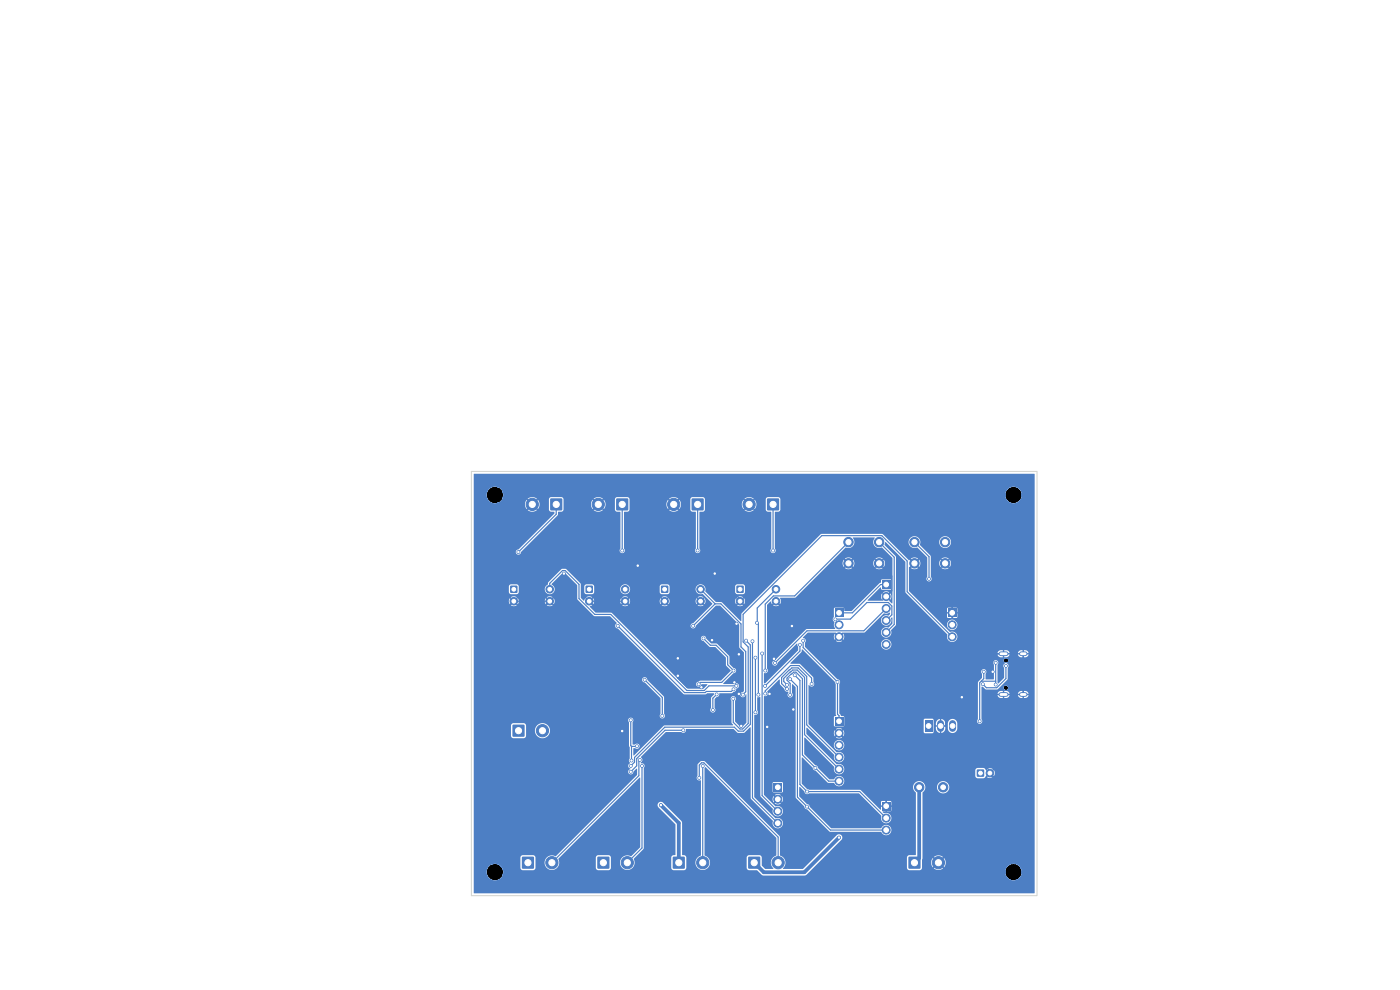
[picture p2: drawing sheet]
<svg xmlns="http://www.w3.org/2000/svg" width="297mm" height="210mm" viewBox="0 0 297 210" stroke-linecap="round" stroke-linejoin="round" font-family="sans-serif">
<path d="M126.8 181.8h2.4v2.4h-2.4z" fill="#4d7fc4"/>
<circle cx="133.1" cy="183" r="1.3" fill="#4d7fc4" stroke="#4d7fc4" stroke-width=".21"/>
<path d="M130.8 105.8h2.4v2.4h-2.4z" fill="#4d7fc4"/>
<circle cx="126.9" cy="107" r="1.3" fill="#4d7fc4" stroke="#4d7fc4" stroke-width=".21"/>
<path d="M108.3 124.3h1.4v1.4h-1.4z" fill="#4d7fc4"/>
<g fill="#4d7fc4" stroke="#4d7fc4" stroke-width=".21">
<circle cx="109" cy="127.5" r=".8"/>
<circle cx="116.6" cy="127.5" r=".8"/>
<circle cx="116.6" cy="125" r=".8"/>
</g>
<path d="M212.3 138.7h1.1M216.7 138.7h.8M212.3 147.3h1.1M216.7 147.3h.8" fill="none" stroke="#4d7fc4" stroke-width="1"/>
<path d="M177.1 152.2h1.7v1.7h-1.7z" fill="#4d7fc4"/>
<g fill="#4d7fc4" stroke="#4d7fc4" stroke-width=".21">
<circle cx="178" cy="155.5" r=".85"/>
<circle cx="178" cy="158.1" r=".85"/>
<circle cx="178" cy="160.6" r=".85"/>
<circle cx="178" cy="163.2" r=".85"/>
<circle cx="178" cy="165.7" r=".85"/>
<circle cx="195" cy="167" r="1"/>
<circle cx="200.1" cy="167" r="1"/>
</g>
<path d="M156.3 124.3h1.4v1.4h-1.4z" fill="#4d7fc4"/>
<g fill="#4d7fc4" stroke="#4d7fc4" stroke-width=".21">
<circle cx="157" cy="127.5" r=".8"/>
<circle cx="164.6" cy="127.5" r=".8"/>
<circle cx="164.6" cy="125" r=".8"/>
</g>
<path d="M108.8 153.8h2.4v2.4h-2.4z" fill="#4d7fc4"/>
<g fill="#4d7fc4" stroke="#4d7fc4" stroke-width=".21">
<circle cx="115.1" cy="155" r="1.3"/>
<circle cx="194" cy="115" r="1"/>
<circle cx="200.5" cy="115" r="1"/>
<circle cx="194" cy="119.5" r="1"/>
<circle cx="200.5" cy="119.5" r="1"/>
</g>
<path d="M162.8 105.8h2.4v2.4h-2.4z" fill="#4d7fc4"/>
<circle cx="158.9" cy="107" r="1.3" fill="#4d7fc4" stroke="#4d7fc4" stroke-width=".21"/>
<path d="M158.8 181.8h2.4v2.4h-2.4z" fill="#4d7fc4"/>
<circle cx="165.1" cy="183" r="1.3" fill="#4d7fc4" stroke="#4d7fc4" stroke-width=".21"/>
<path d="M116.8 105.8h2.4v2.4h-2.4z" fill="#4d7fc4"/>
<circle cx="112.9" cy="107" r="1.3" fill="#4d7fc4" stroke="#4d7fc4" stroke-width=".21"/>
<path d="M192.8 181.8h2.4v2.4h-2.4z" fill="#4d7fc4"/>
<circle cx="199.1" cy="183" r="1.3" fill="#4d7fc4" stroke="#4d7fc4" stroke-width=".21"/>
<path d="M207.3 163.3h1.4v1.4h-1.4z" fill="#4d7fc4"/>
<circle cx="210" cy="164" r=".8" fill="#4d7fc4" stroke="#4d7fc4" stroke-width=".21"/>
<path d="M196.3 152.8h1.4v2.5h-1.4z" fill="#4d7fc4"/>
<path d="M199.5 153.5v1M202.1 153.5v1" fill="none" stroke="#4d7fc4" stroke-width="1.5"/>
<path d="M177.1 129.2h1.7v1.7h-1.7z" fill="#4d7fc4"/>
<g fill="#4d7fc4" stroke="#4d7fc4" stroke-width=".21">
<circle cx="178" cy="132.5" r=".85"/>
<circle cx="178" cy="135.1" r=".85"/>
</g>
<path d="M110.8 181.8h2.4v2.4h-2.4z" fill="#4d7fc4"/>
<circle cx="117.1" cy="183" r="1.3" fill="#4d7fc4" stroke="#4d7fc4" stroke-width=".21"/>
<path d="M201.1 129.2h1.7v1.7h-1.7z" fill="#4d7fc4"/>
<g fill="#4d7fc4" stroke="#4d7fc4" stroke-width=".21">
<circle cx="202" cy="132.5" r=".85"/>
<circle cx="202" cy="135.1" r=".85"/>
</g>
<path d="M146.8 105.8h2.4v2.4h-2.4z" fill="#4d7fc4"/>
<circle cx="142.9" cy="107" r="1.3" fill="#4d7fc4" stroke="#4d7fc4" stroke-width=".21"/>
<path d="M124.3 124.3h1.4v1.4h-1.4z" fill="#4d7fc4"/>
<g fill="#4d7fc4" stroke="#4d7fc4" stroke-width=".21">
<circle cx="125" cy="127.5" r=".8"/>
<circle cx="132.6" cy="127.5" r=".8"/>
<circle cx="132.6" cy="125" r=".8"/>
</g>
<path d="M164.1 166.2h1.8v1.7h-1.8z" fill="#4d7fc4"/>
<g fill="#4d7fc4" stroke="#4d7fc4" stroke-width=".21">
<circle cx="165" cy="169.5" r=".85"/>
<circle cx="165" cy="172.1" r=".85"/>
<circle cx="165" cy="174.6" r=".85"/>
</g>
<path d="M187.1 123.2h1.7v1.7h-1.7z" fill="#4d7fc4"/>
<g fill="#4d7fc4" stroke="#4d7fc4" stroke-width=".21">
<circle cx="188" cy="126.5" r=".85"/>
<circle cx="188" cy="129.1" r=".85"/>
<circle cx="188" cy="131.6" r=".85"/>
<circle cx="188" cy="134.2" r=".85"/>
<circle cx="188" cy="136.7" r=".85"/>
</g>
<path d="M140.3 124.3h1.4v1.4h-1.4z" fill="#4d7fc4"/>
<g fill="#4d7fc4" stroke="#4d7fc4" stroke-width=".21">
<circle cx="141" cy="127.5" r=".8"/>
<circle cx="148.6" cy="127.5" r=".8"/>
<circle cx="148.6" cy="125" r=".8"/>
</g>
<path d="M187.1 170.2h1.7v1.7h-1.7z" fill="#4d7fc4"/>
<g fill="#4d7fc4" stroke="#4d7fc4" stroke-width=".21">
<circle cx="188" cy="173.5" r=".85"/>
<circle cx="188" cy="176.1" r=".85"/>
<circle cx="180" cy="115" r="1"/>
<circle cx="186.5" cy="115" r="1"/>
<circle cx="180" cy="119.5" r="1"/>
<circle cx="186.5" cy="119.5" r="1"/>
</g>
<path d="M142.8 181.8h2.4v2.4h-2.4z" fill="#4d7fc4"/>
<g fill="#4d7fc4" stroke="#4d7fc4" stroke-width=".21">
<circle cx="149.1" cy="183" r="1.3"/>
<circle cx="119.6" cy="121.7" r=".3"/>
<circle cx="148.8" cy="145.8" r=".3"/>
<circle cx="168.3" cy="150.5" r=".3"/>
<circle cx="162.7" cy="154.2" r=".3"/>
<circle cx="143.8" cy="143.3" r=".3"/>
<circle cx="168" cy="132.8" r=".3"/>
<circle cx="151.6" cy="121.7" r=".3"/>
<circle cx="156.8" cy="147.2" r=".3"/>
<circle cx="132" cy="155.1" r=".3"/>
<circle cx="155.8" cy="144.8" r=".3"/>
<circle cx="135.3" cy="120" r=".3"/>
<circle cx="156.2" cy="132.3" r=".3"/>
<circle cx="157.2" cy="154" r=".3"/>
<circle cx="151" cy="135.8" r=".3"/>
<circle cx="164.2" cy="139.8" r=".3"/>
<circle cx="204.1" cy="147.9" r=".3"/>
<circle cx="210.6" cy="142.5" r=".3"/>
<circle cx="163.2" cy="147.2" r=".3"/>
<circle cx="156.8" cy="138.8" r=".3"/>
<circle cx="143.8" cy="139.6" r=".3"/>
<circle cx="135.1" cy="158.3" r=".3"/>
<circle cx="133.8" cy="152.8" r=".3"/>
<circle cx="134" cy="161.3" r=".3"/>
<circle cx="178" cy="177.7" r=".3"/>
<circle cx="140.2" cy="170.8" r=".3"/>
<circle cx="148" cy="116.8" r=".3"/>
<circle cx="177.7" cy="144.7" r=".3"/>
<circle cx="170.4" cy="135.9" r=".3"/>
<circle cx="136.2" cy="162.5" r=".3"/>
<circle cx="155.6" cy="146.2" r=".3"/>
<circle cx="131.1" cy="132.8" r=".3"/>
<circle cx="132" cy="116.8" r=".3"/>
<circle cx="156.2" cy="145.5" r=".3"/>
<circle cx="162.3" cy="147.1" r=".3"/>
<circle cx="172.2" cy="145.1" r=".3"/>
<circle cx="197.1" cy="122.8" r=".3"/>
<circle cx="162.3" cy="142.2" r=".3"/>
<circle cx="149.2" cy="135.4" r=".3"/>
<circle cx="148.2" cy="145.1" r=".3"/>
<circle cx="155.6" cy="142.2" r=".3"/>
<circle cx="152" cy="147.3" r=".3"/>
<circle cx="151.2" cy="150.6" r=".3"/>
<circle cx="169.7" cy="136.8" r=".3"/>
<circle cx="162.3" cy="145.5" r=".3"/>
<circle cx="155.6" cy="148.2" r=".3"/>
<circle cx="157.6" cy="147.4" r=".3"/>
<circle cx="147.1" cy="132.8" r=".3"/>
<circle cx="136.8" cy="144.2" r=".3"/>
<circle cx="140.5" cy="151.9" r=".3"/>
<circle cx="160.9" cy="147.4" r=".3"/>
<circle cx="160.6" cy="132.1" r=".3"/>
<circle cx="167.6" cy="147.4" r=".3"/>
<circle cx="173" cy="162.9" r=".3"/>
<circle cx="167" cy="146.2" r=".3"/>
<circle cx="167" cy="145.3" r=".3"/>
<circle cx="171.2" cy="171.1" r=".3"/>
<circle cx="167.6" cy="144.1" r=".3"/>
<circle cx="168.6" cy="143.2" r=".3"/>
<circle cx="171.2" cy="167.9" r=".3"/>
<circle cx="164.4" cy="140.6" r=".3"/>
<circle cx="177.2" cy="131.4" r=".3"/>
<circle cx="161.7" cy="138.6" r=".3"/>
<circle cx="159.6" cy="136" r=".3"/>
<circle cx="133.8" cy="162.5" r=".3"/>
<circle cx="158.3" cy="135.9" r=".3"/>
<circle cx="145" cy="154.9" r=".3"/>
<circle cx="160.3" cy="139.5" r=".3"/>
<circle cx="160.3" cy="151.1" r=".3"/>
<circle cx="133.8" cy="163.7" r=".3"/>
<circle cx="211.2" cy="140.6" r=".3"/>
<circle cx="208.7" cy="142.5" r=".3"/>
<circle cx="211.2" cy="145.2" r=".3"/>
<circle cx="207.8" cy="153" r=".3"/>
<circle cx="208.5" cy="145.1" r=".3"/>
<circle cx="213.4" cy="141.2" r=".3"/>
<circle cx="164" cy="116.8" r=".3"/>
<circle cx="148.3" cy="165" r=".3"/>
<circle cx="110" cy="117.1" r=".3"/>
<circle cx="135.7" cy="161.2" r=".3"/>
<circle cx="149.1" cy="162.5" r=".3"/>
</g>
<g fill="none" stroke="#4d7fc4" stroke-width=".25">
<path d="M118 107v2.1l-8 8M132 107v9.8M142.9 107l-7.6 7.6v10.3l-2.7 2.6h-7.6M148 107v9.8M164 107v9.8M180 115l-11.4 11.4h-4.5l-1.8 1.7v14.2M186.5 119.5l2.7 2.7v3.1l-1.2 1.2M186.5 115l3.2 3.2v14.3l-1.7 1.7M194 115l3.1 3.1v4.7M200.5 119.5l1.5 1.5v10.2h.3l8.3 8.3M116.6 125v-1.3l2.7-2.7h.6l2.9 3v3l3.4 3.3h3.4l16.1 16.2h3.7l1-1h5.8M119.6 121.7v2.8l-3 3h-7.6"/>
<path d="M131 132.8l14.2 14.1h4.4l.2-.2h5.4l.4-.5M143.8 139.7v4.2l1.9 1.9h3.1M148.6 125l3.1 3.1M149.2 135.4l1.5 1.5h1.2l2.5 2.4v1.7l1.2 1.3-2.5 2.5h-4.5l-.4 .3M151.6 121.7l5.4 5.3v.5M151.7 128.1h1.2l4.3 4.3v4.8l1 1v8.6l-.6 .6M151.7 128.1l-4.7 4.7M156.2 132.3v6l.5 .5v5l-.9 1M158.3 135.9l.9 .9v16.9l-1.5 1.4h-1.1l-.8-.8h-14.8l-6.4 6.4v1l-.8 .8M159.6 136v33.3l5.4 5.3M160.3 139.5v11.6M160.6 132.1h.1"/>
<path d="M160.6 132.1l.3 .3v15M161.7 138.6v30.2l3.3 3.3M164.6 127.5l3.4 3.4v5.1l-3.8 3.8M164.6 125l-4 4v3.1M169.7 136.8v1.3l-7.4 7.4M170.4 135.9v1.5l7.3 7.3v6.8l.3 .3v1.2M177.2 131.4l3.2-.1 3.5-3.5h4.5l.8 .8v1.8l-1.2 1.2M188 124h-1.2l-6 6h-2.8M188 129.1l-4.7 4.7h-12.1l-6.8 6.8M202 135.1l-9.6-9.6v-6.5l-5.3-5.4h-12.8l-16.7 16.7v5.9l1.1 1v16.3l-1.1 1.1h-.6l-1.4-1.4v-5M210.6 139.5v3h-1.1M212.9 138.7h-1.4l-.9 .8"/>
<path d="M217.1 138.7v8.6M133.8 152.8v5.4l.2 .1M134 158.3v3M135.1 158.3h-1.1M136.8 144.2l3.7 3.7v4M145 154.9h-3.9l-6 6v1.6l-1.3 1.2M152 147.3l-.8 .8v2.5M156.7 147.2v6.3l.5 .5M163.2 147.2v6.5l-.4 .5v13.1l2.2 2.2M163.2 150.5h5.1M167 146.2l-1.2-1.2v-1.3l2.2-2h1.3l1.8 1.8v10.3l6.9 6.8M167 145.3l-.7-.7v-.7l1.9-1.8h.9l1.6 1.6v12.1l7.3 7.4"/>
<path d="M167.6 144.1l1.6 1.5v23.5l7 7h11.8M167.6 147.4v-2.4l-.6-.7v-.4l1.4-1.3h.5l1.3 1.4v16.1l5.6 5.6h2.2M168.6 143.2l1.1 1.1v22.1l1.5 1.5h11.2l5.6 5.6M172.2 145.1v-1.3l-2.7-2.6h-1.8l-5.4 5.4v.5M178 155.5l10 10v5.5M199.5 154h1.1v-2.7l3.5-3.4v9.7l6.4 6.4v7.6l-11.4 11.4M208.2 144.5h3M208.7 142.5v1.5l-.9 .8v8.2M211.2 140.6v4.6M213.4 141.3v2.6l-1.9 2h-2.2l-.8-.8M135.7 161.2l-.2 .2v3.1l-18.4 18.5M136.2 162.5v17.4l-3.1 3.1"/>
<path d="M148.3 165v-2.7l.5-.5h.5l15.8 15.8v5.4M149.1 162.5v20.5"/>
</g>
<path d="M140.2 170.8l3.8 3.8v8.4M178 177.7l-7.4 7.3h-8.6l-2-2M195 167v15l-1 1" fill="none" stroke="#4d7fc4" stroke-width=".8"/>
<g fill="#4d7fc4">
<path d="M162.7 128.3l.8-.7 .3 .6 .4-.5 .3 .2-.5 .5 .1 .1h.8l.3-.1-.4-.5 .2-.2 .5 .5 .1-.4-.1-1 3.3-.1 7.3-7.3h2.6l.3 .9 .5-.5 .2 .2-.5 .5 .1 .1a1.24 1.24 0 0 0 1.5-.1l-.5-.5 .2-.2 .5 .5 .3-.9h4l.2 .9 .5-.5 .2 .2-.5 .5 .1 .1a1.24 1.24 0 0 0 1.5-.1l-.5-.5 .2-.2 .5 .5 .1-.1a1.25 1.25 0 0 0-.1-1.5l-.5 .5-.2-.2 .5-.5-.1-.1a1.25 1.25 0 0 0-1.5 .1l.5 .5-.2 .2-.5-.5-.2 .7h-4l-.3-.7-.5 .5-.2-.2 .5-.5-.1-.1a1.25 1.25 0 0 0-1.5 .1l.5 .5-.2 .2-.5-.5-.3 .7h-2.6l3.3-3.3a1.3 1.3 0 0 0 1.6-.4 1.3 1.3 0 0 0-.1-1.6l4.7-.1a1.36 1.36 0 0 0-.1 1.7 1.36 1.36 0 0 0 1.6 .5l2.2 2.2v9.6l-1.1-1 .2-.2 .5 .4v-.1a1.09 1.09 0 0 0 0-1.2l-.5 .4-.2-.2 .5-.4-.1-.1a1.09 1.09 0 0 0-1.3 .1l.5 .4-.2 .2-.5-.4v.1a1.09 1.09 0 0 0 0 1.2l.5-.4 .2 .2-.5 .4h-3.2l2.7-2.8 .3 .5 1.9-.1 .1-1.9-.2-.2-1.9 .1-.1 .6-.3 .1-6 5.9h-1.5v-.5l-.2-.2h-1.8l-.2 .2v1.8a.67 .67 0 0 0 .1 1.1l-.1 .6 .2 .8-6.1 .1-6.6 6.6a.57 .57 0 0 0-.6 .5 .57 .57 0 0 0 .6 .6 .57 .57 0 0 0 .6-.6l4-4.1 .2 .1 .1 1.4-7.1 7-.1-.1v-2l.1-.1a.57 .57 0 0 0 .6-.3 .57 .57 0 0 0-.1-.7z"/>
<path d="M100.5 100.5l119 .1-.1 88.9h-118.9v-4.6h2.7a1.75 1.75 0 0 0 2.5 1.7 1.75 1.75 0 0 0 .4-3 1.75 1.75 0 0 0-2.8 1.1l-.1 .2h-2.7v-3h9.9v2.3l.5 .4 2.4-.1 .3-.3v-1.3h1.9v.2a1.58 1.58 0 0 0 2.1 1.4 1.58 1.58 0 0 0 .9-2.4l.2-.2h7.7v2.2l.2 .3 .3 .2h2.2l.3-.2 .2-.3v-2.2l-.4-.5h-2.4l-.4 .5h-7.7l17-17 .1 .1v14.7l-1.9 1.9a1.56 1.56 0 0 0-2.4 1.1 1.56 1.56 0 0 0 1.9 1.8 1.56 1.56 0 0 0 1-2.3l2.2-2.3v-9.2h2.9l.2 .5 3.6 3.6v6.6a.75 .75 0 0 0-.9 .5v2.3l.4 .4 2.5-.1 .3-.3v-1.3h1.9v.2a1.57 1.57 0 0 0 2.6 1 1.57 1.57 0 0 0-.6-2.7v-18.5l.2-.2 15 15v3.7a1.69 1.69 0 0 0-.6 2.9h-1.7l-.8-.7v-1.8l-.3-.3-2.4-.1-.4 .3-.1 2.4 .2 .3 .3 .2h1.7l1 1 .4 .1h8.7l.4-.1 .7-.7h41.4a1.75 1.75 0 0 0 2.5 1.7 1.75 1.75 0 0 0 .4-3 1.75 1.75 0 0 0-2.8 1.1l-.1 .2h-41.4l2.9-3h17.7v2.2l.3 .4h2.6l.3-.3v-1.3h1.9l.1 .5 .3 .6 .6-.7 .2 .3-.6 .6 .2 .1a1.55 1.55 0 0 0 1.8-.1l-.7-.6 .2-.3 .7 .7 .1-.2a1.55 1.55 0 0 0-.1-1.8l-.7 .7-.2-.3 .7-.6-.2-.1a1.55 1.55 0 0 0-1.8 .1l.6 .6-.2 .3-.6-.7-.4 .9h-1.9l.1-14.8 .5-.6 .1-.6h2.5a1.3 1.3 0 0 0 1.8 1.3 1.3 1.3 0 0 0 .3-2.2 1.3 1.3 0 0 0-2.1 .7v.2h-2.5a1.32 1.32 0 0 0-2-1 1.32 1.32 0 0 0 0 2.2l-.1 13.3h-1.4l-.4 .5h-17.7l3.9-3.9a.7 .7 0 0 0-.2-.9 .7 .7 0 0 0-.9 0l-7.1 7.2h-4.3a1.68 1.68 0 0 0-.6-2.9l-.1-4-15.9-15.9h-.8l-.7 .6v2.5a.61 .61 0 0 0-.1 .8 .61 .61 0 0 0 .8 .1v16a1.62 1.62 0 0 0-1.2 1.4h-1.9v-1a.75 .75 0 0 0-.9-.6v-6.9l-4.1-4.2a.7 .7 0 0 0-1.1 .5h-2.9v-7.8a.62 .62 0 0 0 .1-.8 .62 .62 0 0 0-.8-.2l.1-.2a.62 .62 0 0 0-.1-1.1l5.3-5.3h3.4a.6 .6 0 0 0 .7 0 .6 .6 0 0 0 .2-.7h10.1l.9 .8 1.3 .1 1.3-1.2h.1l.1 15 4.7 4.8a1.14 1.14 0 0 0 .8 1.6 1.14 1.14 0 0 0 1.3-1.3 1.14 1.14 0 0 0-1.6-.8l-4.5-4.5 .1-17.5a.58 .58 0 0 0 .6-.2 .58 .58 0 0 0-.1-.7v-2.7l.6-.2 .1 21 2.7 2.8a1.13 1.13 0 0 0 1 1.5 1.13 1.13 0 0 0 1.1-1.3 1.13 1.13 0 0 0-1.6-.8l-1.6-1.5h1l.2 .7 .5-.4 .2 .2-.5 .4a1.09 1.09 0 0 0 1.4 0l-.5-.4 .2-.2 .5 .4v-.1a1.09 1.09 0 0 0 0-1.2l-.5 .4-.2-.2 .5-.4-.1-.1a1.09 1.09 0 0 0-1.3 .1l.5 .4-.2 .2-.5-.4-.2 .6h-1l-.8-.9v-2.5h1.8v1.8l.2 .2h1.8l.2-.2v-1.8l-.2-.2h-1.8l-.2 .2h-1.8v-18.4a.63 .63 0 0 0 .7-.3 .63 .63 0 0 0 0-.8l2.5-2.5 .2 1.1 .9 1a.76 .76 0 0 0 .9 .6l-.1 .2a.56 .56 0 0 0 .1 .8 .56 .56 0 0 0 .8 0 .56 .56 0 0 0-.1-.8v-1.8l.1-.1 .7 .7 .1 23.5 1.7 1.8 .3 .4 .3 .2 4.8 4.7 10.9 .1a1.14 1.14 0 0 0 1.7 .5 1.14 1.14 0 0 0 0-1.8 1.14 1.14 0 0 0-1.7 .5h-10.6l-4.5-4.5-.3-.5-.4-.2-1.5-1.5v-2l1 .9a.59 .59 0 0 0 .4 .5 .59 .59 0 0 0 .7-.1h10.5l4.8 4.7a1.14 1.14 0 0 0 .8 1.6 1.14 1.14 0 0 0 1.3-1.3 1.14 1.14 0 0 0-1.6-.8l-.3-.3 .7-.1v-.6h.2v.6h.8l.2-.2v-.7h-.6v-.3h.6l-.1-.9-.9-.1v.6h-.2v-.6l-.9 .1-.1 .9h.6v.3h-.6v.5l-.1 .1-4.3-4.2-10.8-.1-.5-.2-1.1-1.1v-5.5h.1l2.2 2.2a.6 .6 0 0 0 .6 .6l2.6 2.5 1.3 .1a1.14 1.14 0 0 0 1.7 .5 1.14 1.14 0 0 0 0-1.8 1.14 1.14 0 0 0-1.7 .5h-1l-2.3-2.4-.3-.4-.4-.2-2.3-2.3v-3.5h.2l6.2 6.1a1.13 1.13 0 0 0 .6 1.6 1.13 1.13 0 0 0 1.5-.8h27.8v1.3l.3 .3 1.5 .1 .9-.9 .2 .2-.4 .4 .1 .1a1.05 1.05 0 0 0 1.1-.1l-.4-.4 .2-.2 .4 .4 .3-.5-.1-.4-.2-.3-.4 .4-.2-.2 .4-.4-.5-.3-.7 .3 .4 .4-.2 .2-.7-.7-.3-.2h-1.3l-.4 .5h-27.8a1.16 1.16 0 0 0-1.6-1.3l-6.4-6.4v-1.3h.1l5.8 5.8a1.13 1.13 0 0 0 1 1.5 1.13 1.13 0 0 0 1.1-1.4 1.13 1.13 0 0 0-1.6-.7l-1.6-1.6h1a1.1 1.1 0 0 0 1.5 1.1 1.1 1.1 0 0 0 .3-1.9 1.1 1.1 0 0 0-1.8 .6v.2h-1l-2.5-2.5h3.5l.2 .7 .5-.4 .2 .2-.5 .4a1.09 1.09 0 0 0 1.4 0l-.5-.4 .2-.2 .5 .4v-.1a1.09 1.09 0 0 0 0-1.2l-.5 .4-.2-.2 .5-.4-.1-.1a1.09 1.09 0 0 0-1.3 .1l.5 .4-.2 .2-.5-.4-.2 .6h-3.5l-1.9-1.9 .1-8.3a.6 .6 0 0 0 .9 .3 .6 .6 0 0 0 .1-1l-.1-1-2.7-2.7-2.1-.2 2.3-2.4 .1-.6 7 7 .2 .4 .1 6.7-.5 .3v1.8l.2 .2 1.9-.1 .1-1.3h16.8v2.6l.2 .2 1.7 .1 .2-.2 .1-2h.4v.5h.6v.3h-.6v.4l.3 .5 .3 .3 .3 .1v-1h.3v1a1.07 1.07 0 0 0 .8-1.3h-.5v-.3h.5v-.5h.6v1.2a1.01 1.01 0 0 0 1 .9 1.01 1.01 0 0 0 1-.9v-1.2l-.2-.5h4.4v.2a.56 .56 0 0 0 .8 .4 .56 .56 0 0 0 .1-.9v-5.4h3.9v.3h-.5l.3 .4 .4 .2h.4v-.5h.3v.5l.8-.1 .4-.5h-.5v-.3h2.7v.3h-.5l.2 .3 .4 .2 .4 .1v-.5h.3v.5a.8 .8 0 0 0 1-.6h-.5v-.3h.5l-.2-.5-.8-.1v.4h-.3v-.4a.8 .8 0 0 0-1 .6h-1.7l-.3-.5-.4-.1h-.5v.4h-.3v-.4h-.4l-.4 .1-.3 .5h-3.4l.1-1.5 .9 .6h2.3l.6-.5h.8v.2a.48 .48 0 0 0 .8 .3 .48 .48 0 0 0 0-.8 .48 .48 0 0 0-.8 .3h-.8l1.7-1.7v-2.5a.7 .7 0 0 0-.3-1 .49 .49 0 0 0 .3-.8 .49 .49 0 0 0-.8 .1 .49 .49 0 0 0 .3 .7l-.1 .1a.58 .58 0 0 0-.2 1v2.1l-1.3 1.2-.1-.2v-3.8a.57 .57 0 0 0 0-.8 .57 .57 0 0 0-.8 0 .57 .57 0 0 0 .1 .8l-.1 3.1h-1.7v-1.2a.56 .56 0 0 0-.1-.8 .56 .56 0 0 0-.8 0 .56 .56 0 0 0 .1 .8v.9l-.8 1v7.8l-.2 .3h-4.4a1.01 1.01 0 0 0-1.1-.4 1.01 1.01 0 0 0-.7 .9h-.6l-.2-.5-.6-.4v1h-.3v-1l-.6 .4-.3 .5h-.4l-.1-.7-.2-.3-1.6 .1-.3 .2h-16.8l-.1-.7-.6-.1-.4-.6v-6.2a.59 .59 0 0 0 .2-.7 .59 .59 0 0 0-.6-.3l-5.5-5.6h40v.3l-.5 .1 .3 .4 .4 .1h.4v-.4h.3v.4l.8-.1 .4-.5h-.5v-.3h2.7v.3h-.5l.2 .4 .4 .2h.4v-.4h.3v.4a.8 .8 0 0 0 1-.6h-.5v-.3h.5a.82 .82 0 0 0-1-.6v.5h-.3v-.5a.8 .8 0 0 0-1 .6h-1.7l-.3-.4-.4-.2h-.5v.5h-.3v-.5l-.6 .1-.3 .2-.2 .3h-39.5l-1.3-1.3v-.6h16.1a1.1 1.1 0 0 0 1.5 1.1 1.1 1.1 0 0 0 .3-1.8 1.1 1.1 0 0 0-1.8 .5v.2h-16.1v-.3a.68 .68 0 0 0-.5-1.1l1.1-1h5.9l.5 .4-.2 .2-.5-.4a1.09 1.09 0 0 0 0 1.3l.5-.4 .2 .2-.5 .5h.1a1.09 1.09 0 0 0 1.3 0l-.5-.5 .2-.2 .5 .4a1.09 1.09 0 0 0 0-1.3l-.5 .4-.2-.2 .5-.4h4.7l4.1-4.1 .6 .1 .7-.2v.3l-.3 .3a1.14 1.14 0 0 0-1.6 .8 1.14 1.14 0 0 0 1.3 1.3 1.14 1.14 0 0 0 .8-1.6l.3-.1v1.3l-.8 .8a1.13 1.13 0 0 0-1.6 1 1.13 1.13 0 0 0 1.4 1.2 1.13 1.13 0 0 0 .7-1.7l1.1-1.1v-14.3l-2.4-2.6 .1-.6 4.3 4.2v6.6l8.9 8.8a1.13 1.13 0 0 0 1 1.5 1.13 1.13 0 0 0 1.1-1.3 1.13 1.13 0 0 0-1.6-.8l-1.6-1.5h1a1.1 1.1 0 0 0 1.5 1.1 1.1 1.1 0 0 0 .3-1.9 1.1 1.1 0 0 0-1.8 .6v.2h-1l-3.3-3.4h4.3v.7h.6v.4h-.6l.1 .8 .8 .1v-.6h.3v.6h.8l.2-.2v-.7h-.6v-.4h.6v-.7l-.2-.2h-.8v.6h-.3v-.6h-.7l-.2 .2h-4.3l-3.8-3.8v-5l.7-.5 .2 .2-.5 .5 .1 .1a1.24 1.24 0 0 0 1.5-.1l-.5-.5 .2-.2 .5 .5 .1-.1a1.25 1.25 0 0 0-.1-1.5l-.5 .5-.2-.2 .5-.5-.1-.1a1.25 1.25 0 0 0-1.5 .1l.5 .5-.2 .2-.5-.5-.2 .1-3.9-3.9h3.8v.2a1.33 1.33 0 0 0 1.9 1.1l2.1 2.1v4a.57 .57 0 0 0 0 .9 .57 .57 0 0 0 .8 0 .57 .57 0 0 0 0-.9v-2.9h1.8l.2 .9 .5-.5 .2 .2-.5 .5a1.24 1.24 0 0 0 1.6 0l-.5-.5 .2-.2 .5 .5 .1-.1a1.25 1.25 0 0 0-.1-1.5l-.5 .5-.2-.2 .5-.5-.1-.1a1.24 1.24 0 0 0-1.5 .1l.5 .5-.2 .2-.5-.5-.2 .7h-1.8l-.1-1.5-2.3-2.3 .2-.7h3.9v.2a1.25 1.25 0 0 0 2 1 1.25 1.25 0 0 0 0-2.2 1.25 1.25 0 0 0-2 1h-3.9l-.1-.2a1.25 1.25 0 0 0-1.3-1 1.25 1.25 0 0 0-1.2 1.2h-3.8l-1.8-1.7-12.9 .1-16.9 16.8-.1 1.7-4-4-1.3-.1-.3-.3h4.3l.3 .8 .4-.5 .2 .2-.4 .5 .7 .2 .5-.2-.4-.5 .2-.2 .4 .5 .2-.4v-.4l-.2-.5-.4 .5-.2-.2 .4-.5-.5-.2-.7 .2 .4 .5-.2 .2-.4-.5-.3 .5h-4.3l-2-1.9 .1-.6-.2-.5h6.4v1.2l.2 .3 .3 .2h1.2l.4-.4 .1-1.3-.2-.3-.3-.2-1.3 .1-.4 .4h-6.4a1.07 1.07 0 0 0-1.5-.3 1.07 1.07 0 0 0-.3 1.5 1.07 1.07 0 0 0 1.4 .4l2 2.1-4.1 4.1a.57 .57 0 0 0-.5 .6 .57 .57 0 0 0 .6 .5 .57 .57 0 0 0 .5-.6l4.3-4.2h.9l4 4v4.8l1 1.1v8.2l-.2 .2a.58 .58 0 0 0-.6 .6 .58 .58 0 0 0 .6 .5 .58 .58 0 0 0 .6-.6l.2 .1v5.9l-1 1-.3-.1-1.2-1.2 .1-4.4a.56 .56 0 0 0-.1-.8 .56 .56 0 0 0-.8 .1 .56 .56 0 0 0 .1 .8v4.6l.3 .6h-14.5l-6.6 6.4-.1-1.5 .5-.1a.56 .56 0 0 0 .8-.1 .56 .56 0 0 0-.2-.8 .56 .56 0 0 0-.7 .2l-.5-.1v-4.7a.56 .56 0 0 0 0-.8 .56 .56 0 0 0-.8 0 .56 .56 0 0 0 0 .8l.2 7.7a.81 .81 0 0 0 0 1 .61 .61 0 0 0-.3 .6 .61 .61 0 0 0 .4 .6 .58 .58 0 0 0-.5 .6 .58 .58 0 0 0 .6 .5 .58 .58 0 0 0 .6-.5l.6-.6h.1v1.3l-17.2 17.2a1.57 1.57 0 0 0-2.4 1.3h-1.9v-1.1l-.5-.4h-2.3l-.4 .5h-9.9v-28h7.9v2.3l.5 .4 2.4-.1 .3-.3v-1.3h1.9v.2a1.61 1.61 0 0 0 2.4 1.3 1.61 1.61 0 0 0 0-2.8 1.61 1.61 0 0 0-2.4 1.3h-1.9v-1.1l-.5-.4h-2.3l-.4 .5h-7.9v-9.8h35.7l.1 .4 .5 .3 3.3 3.3v3.3a.57 .57 0 0 0 0 .8 .57 .57 0 0 0 .8 0 .57 .57 0 0 0 0-.8v-3.6l-3.6-3.6a.55 .55 0 0 0-.5-.5 .55 .55 0 0 0-.6 .4h-35.7v-16.7h7.4l.3 .8 .4-.5 .2 .2-.4 .5 .5 .2 .7-.2-.4-.5 .2-.2 .4 .5 .3-.8h5.5l.2 .8 .4-.5 .3 .2-.5 .5 .5 .2 .7-.2-.4-.5 .2-.2 .5 .5 .2-.6-.2-.7-.5 .5-.2-.2 .4-.5-.5-.2-.7 .2 .5 .5-.3 .2-.4-.5-.2 .5h-5.5l-.3-.5-.4 .5-.2-.2 .4-.5-.5-.2-.7 .2 .4 .5-.2 .2-.4-.5-.3 .5h-7.4v-3h7.4l.1 1.3 .4 .4 1.4-.1 .2-.3 .1-.8h5.5v.2a1.07 1.07 0 0 0 1.7 .7 1.07 1.07 0 0 0-.3-1.9l2.5-2.5h.3l2.7 2.7v3.1l3.5 3.4 3.4 .1 1.4 1.5a.58 .58 0 0 0-.3 .7 .58 .58 0 0 0 .6 .4l13.9 13.9 4.6 .1 .4-.2h1.5v.2l-.7 .8v2.1a.57 .57 0 0 0 0 .8 .57 .57 0 0 0 .8 0 .57 .57 0 0 0 0-.8v-1.9l.5-.4a.77 .77 0 0 0 .6-.8l2.6-.1a1.46 1.46 0 0 0 1-1 .56 .56 0 0 0 .4-.8 .56 .56 0 0 0-.9-.1l-2.4-.1 2.2-2.2a.58 .58 0 0 0 .6-.5 .58 .58 0 0 0-.6-.6l-.9-.9v-1.7l-2.6-2.5-1.3-.1-1-1a.57 .57 0 0 0-.5-.6 .57 .57 0 0 0-.6 .5 .57 .57 0 0 0 .6 .6l1.3 1.2 1.2 .1 2.2 2.2v1.7l1 1-2.1 2.2h-4.3a.87 .87 0 0 0-.8 1.1 .64 .64 0 0 0 .6 .1 .64 .64 0 0 0 .5-.5h1.1l.1 .2-.9 .8h-3.4l-16-16.1h-3.4l-1.3-1.3 .5-.3-.4-.5 .2-.2 .4 .5 .3-.8h5.5l.2 .8 .4-.5 .3 .2-.5 .5 .5 .2 .7-.2-.4-.5 .2-.2 .5 .5 .2-.8h6.2l.3 .8 .4-.5 .2 .2-.4 .5 .5 .2 .7-.2-.4-.5 .2-.2 .4 .5 .3-.8h5.5l.2 .8 .4-.5 .3 .2-.5 .5 .7 .2 .5-.2-.4-.5 .2-.2 .5 .5 .1-.2 .1-.6-.2-.5-.5 .5-.2-.2 .4-.5-.7-.2-.5 .2 .5 .5-.3 .2-.4-.5-.2 .5h-5.5l-.3-.5-.4 .5-.2-.2 .4-.5-.7-.2-.5 .2 .4 .5-.2 .2-.4-.5-.3 .5h-6.2l-.2-.5-.5 .5-.2-.2 .4-.5-.7-.2-.5 .2 .5 .5-.3 .2-.4-.5-.2 .5h-5.5l-.3-.5-.4 .5-.2-.2 .4-.5-.7-.2-.5 .2 .4 .5-.2 .2-.4-.5-.3 .5-.7-.6v-2.4h.7l.1 1.3 .4 .4 1.4-.1 .2-.3 .1-.8h5.5a1.05 1.05 0 0 0 1.3 1.1 1.05 1.05 0 0 0 .6-1.6h6.4l.1 1.3 .2 .3h1.5l.3-.3v-1.4l-.3-.3h-1.4l-.4 .4h-6.4a1.05 1.05 0 0 0-1.1-.4 1.05 1.05 0 0 0-.8 .9h-5.5l-.1-.7-.4-.3-1.3 .1-.4 .4h-.7l-.1-.7-3.2-3h-.8l-2.8 2.8-.1 .5-.4 .3-.2 .6h-5.5l-.1-.7-.4-.3-1.3 .1-.4 .4h-7.4v-7.4h8.9v.2a.57 .57 0 0 0 .6 .5 .57 .57 0 0 0 .6-.6l7.7-7.8 .1-.7 1-.2 .2-.3v-1.2h5.8v.5l.3 .6 .7-.7 .2 .3-.7 .6 .2 .1a1.55 1.55 0 0 0 1.8-.1l-.6-.6 .2-.3 .6 .7 .1-.2a1.55 1.55 0 0 0-.1-1.8l-.6 .7-.2-.3 .5-.5h2.6l.1 2.4 .3 .2 .8 .1v7.8a.56 .56 0 0 0 .1 .8 .56 .56 0 0 0 .8-.1 .56 .56 0 0 0-.1-.8v-7.7l.8-.1 .3-.2 .1-1.4h7.8v.5l.3 .6 .7-.7 .2 .3-.7 .6a1.55 1.55 0 0 0 2 0l-.6-.6 .2-.3 .6 .7 .1-.2a1.55 1.55 0 0 0-.1-1.8l-.6 .7-.2-.3 .5-.5h2.6l.1 2.4 .3 .2 .8 .1v7.8a.56 .56 0 0 0 .1 .8 .56 .56 0 0 0 .8-.1 .56 .56 0 0 0-.1-.8v-7.7l.8-.1 .3-.2 .1-1.4h7.8v.5l.3 .6 .7-.7 .2 .3-.7 .6a1.55 1.55 0 0 0 2 0l-.6-.6 .2-.3 .6 .7 .1-.2a1.55 1.55 0 0 0-.1-1.8l-.6 .7-.2-.3 .5-.5h2.6l.1 2.4 .3 .2 .8 .1v7.8a.56 .56 0 0 0 .1 .8 .56 .56 0 0 0 .8-.1 .56 .56 0 0 0-.1-.8v-7.7l.8-.1 .3-.2v-2.6l-.4-.3h-2.2l-.3 .2-.2 .3h-2.6l.1-.1a1.55 1.55 0 0 0-2 0l.7 .6-.2 .3-.7-.7-.3 .9h-7.8l-.1-1.1-.4-.4-2.3 .1-.4 .4-2.5-.1a1.33 1.33 0 0 0-1.6-.2l-.4 .2 .7 .6-.2 .3-.7-.7-.3 .9h-7.8l-.1-1.1-.4-.4-2.3 .1-.4 .4h-2.6l.1-.1-.2-.1a1.55 1.55 0 0 0-1.8 .1l.7 .6-.2 .3-.7-.7-.3 .9h-5.8l-.1-1.1-.2-.3h-2.6l-.3 .4 .1 2.3 .3 .3 .8 .1v.3l-7.6 7.6-.4 .2-.2 .3h-8.9v-10.1h10.9v.5l.3 .6 .7-.7 .2 .3-.7 .6a1.55 1.55 0 0 0 2 0l-.6-.6 .2-.3 .6 .7 .1-.2a1.55 1.55 0 0 0-.1-1.8l-.6 .7-.2-.3 .6-.6-.2-.1a1.55 1.55 0 0 0-1.8 .1l.7 .6-.2 .3-.7-.7-.3 .9h-10.9v-2h2.7v.2a1.75 1.75 0 0 0 1.9 1.7 1.75 1.75 0 0 0 1.7-1.9h106.4v.2a1.75 1.75 0 0 0 2.7 1.4 1.75 1.75 0 0 0 0-3 1.75 1.75 0 0 0-2.7 1.4h-106.4l-.1-.2a1.75 1.75 0 0 0-1.8-1.5 1.75 1.75 0 0 0-1.7 1.7h-2.7z"/>
</g>
<path d="M100 100h120v90h-120z" fill="none" stroke="#d0d2cd" stroke-width=".21"/>
<g fill="#fff" stroke="#fff" stroke-width=".21">
<circle cx="119.6" cy="121.7" r=".15"/>
<circle cx="148.8" cy="145.8" r=".15"/>
<circle cx="168.3" cy="150.5" r=".15"/>
<circle cx="162.7" cy="154.2" r=".15"/>
<circle cx="143.8" cy="143.4" r=".15"/>
<circle cx="168" cy="132.8" r=".15"/>
<circle cx="151.6" cy="121.7" r=".15"/>
<circle cx="156.7" cy="147.2" r=".15"/>
<circle cx="132" cy="155.1" r=".15"/>
<circle cx="155.8" cy="144.7" r=".15"/>
<circle cx="135.3" cy="120" r=".15"/>
<circle cx="156.2" cy="132.3" r=".15"/>
<circle cx="157.2" cy="154" r=".15"/>
<circle cx="151" cy="135.8" r=".15"/>
<circle cx="164.2" cy="139.7" r=".15"/>
<circle cx="204.1" cy="147.9" r=".15"/>
<circle cx="210.6" cy="142.5" r=".15"/>
<circle cx="163.2" cy="147.2" r=".15"/>
<circle cx="156.7" cy="138.8" r=".15"/>
<circle cx="143.8" cy="139.7" r=".15"/>
<circle cx="135.1" cy="158.3" r=".15"/>
<circle cx="133.8" cy="152.8" r=".15"/>
<circle cx="134" cy="161.3" r=".15"/>
<circle cx="178" cy="177.7" r=".15"/>
<circle cx="140.2" cy="170.8" r=".15"/>
<circle cx="148" cy="116.8" r=".15"/>
<circle cx="177.7" cy="144.7" r=".15"/>
<circle cx="170.4" cy="135.9" r=".15"/>
<circle cx="136.2" cy="162.5" r=".15"/>
<circle cx="155.6" cy="146.2" r=".15"/>
<circle cx="131" cy="132.8" r=".15"/>
<circle cx="132" cy="116.8" r=".15"/>
<circle cx="156.2" cy="145.5" r=".15"/>
<circle cx="162.3" cy="147.1" r=".15"/>
<circle cx="172.2" cy="145.1" r=".15"/>
<circle cx="197.1" cy="122.8" r=".15"/>
<circle cx="162.3" cy="142.3" r=".15"/>
<circle cx="149.2" cy="135.4" r=".15"/>
<circle cx="148.2" cy="145.1" r=".15"/>
<circle cx="155.6" cy="142.3" r=".15"/>
<circle cx="152" cy="147.3" r=".15"/>
<circle cx="151.2" cy="150.6" r=".15"/>
<circle cx="169.7" cy="136.8" r=".15"/>
<circle cx="162.3" cy="145.5" r=".15"/>
<circle cx="155.6" cy="148.2" r=".15"/>
<circle cx="157.6" cy="147.4" r=".15"/>
<circle cx="147" cy="132.8" r=".15"/>
<circle cx="136.8" cy="144.2" r=".15"/>
<circle cx="140.5" cy="151.9" r=".15"/>
<circle cx="160.9" cy="147.4" r=".15"/>
<circle cx="160.6" cy="132.1" r=".15"/>
<circle cx="167.6" cy="147.4" r=".15"/>
<circle cx="173" cy="162.9" r=".15"/>
<circle cx="167" cy="146.2" r=".15"/>
<circle cx="167" cy="145.3" r=".15"/>
<circle cx="171.2" cy="171.1" r=".15"/>
<circle cx="167.6" cy="144.1" r=".15"/>
<circle cx="168.6" cy="143.2" r=".15"/>
<circle cx="171.2" cy="167.9" r=".15"/>
<circle cx="164.4" cy="140.6" r=".15"/>
<circle cx="177.2" cy="131.4" r=".15"/>
<circle cx="161.7" cy="138.6" r=".15"/>
<circle cx="159.6" cy="136" r=".15"/>
<circle cx="133.8" cy="162.5" r=".15"/>
<circle cx="158.3" cy="135.9" r=".15"/>
<circle cx="145" cy="154.9" r=".15"/>
<circle cx="160.3" cy="139.5" r=".15"/>
<circle cx="160.3" cy="151.1" r=".15"/>
<circle cx="133.8" cy="163.7" r=".15"/>
<circle cx="211.2" cy="140.6" r=".15"/>
<circle cx="208.7" cy="142.5" r=".15"/>
<circle cx="211.2" cy="145.2" r=".15"/>
<circle cx="207.8" cy="153" r=".15"/>
<circle cx="208.5" cy="145.1" r=".15"/>
<circle cx="213.4" cy="141.2" r=".15"/>
<circle cx="164" cy="116.8" r=".15"/>
<circle cx="148.3" cy="165" r=".15"/>
<circle cx="110" cy="117.1" r=".15"/>
<circle cx="135.7" cy="161.2" r=".15"/>
<circle cx="149.1" cy="162.5" r=".15"/>
<circle cx="128" cy="183" r=".65"/>
<circle cx="133.1" cy="183" r=".65"/>
<circle cx="132" cy="107" r=".65"/>
<circle cx="126.9" cy="107" r=".65"/>
<circle cx="109" cy="125" r=".4"/>
<circle cx="109" cy="127.5" r=".4"/>
<circle cx="116.6" cy="127.5" r=".4"/>
<circle cx="116.6" cy="125" r=".4"/>
<circle cx="178" cy="153" r=".5"/>
<circle cx="178" cy="155.5" r=".5"/>
<circle cx="178" cy="158.1" r=".5"/>
<circle cx="178" cy="160.6" r=".5"/>
<circle cx="178" cy="163.2" r=".5"/>
<circle cx="178" cy="165.7" r=".5"/>
<circle cx="195" cy="167" r=".5"/>
<circle cx="200.1" cy="167" r=".5"/>
<circle cx="157" cy="125" r=".4"/>
<circle cx="157" cy="127.5" r=".4"/>
<circle cx="164.6" cy="127.5" r=".4"/>
<circle cx="164.6" cy="125" r=".4"/>
<circle cx="110" cy="155" r=".65"/>
<circle cx="115.1" cy="155" r=".65"/>
<circle cx="194" cy="115" r=".55"/>
<circle cx="200.5" cy="115" r=".55"/>
<circle cx="194" cy="119.5" r=".55"/>
<circle cx="200.5" cy="119.5" r=".55"/>
<circle cx="164" cy="107" r=".65"/>
<circle cx="158.9" cy="107" r=".65"/>
<circle cx="160" cy="183" r=".65"/>
<circle cx="165.1" cy="183" r=".65"/>
<circle cx="118" cy="107" r=".65"/>
<circle cx="112.9" cy="107" r=".65"/>
<circle cx="194" cy="183" r=".65"/>
<circle cx="199.1" cy="183" r=".65"/>
<circle cx="208" cy="164" r=".4"/>
<circle cx="210" cy="164" r=".4"/>
<circle cx="197" cy="154" r=".5"/>
<circle cx="199.5" cy="154" r=".5"/>
<circle cx="202.1" cy="154" r=".5"/>
<circle cx="178" cy="130" r=".5"/>
<circle cx="178" cy="132.5" r=".5"/>
<circle cx="178" cy="135.1" r=".5"/>
<circle cx="112" cy="183" r=".65"/>
<circle cx="117.1" cy="183" r=".65"/>
<circle cx="202" cy="130" r=".5"/>
<circle cx="202" cy="132.5" r=".5"/>
<circle cx="202" cy="135.1" r=".5"/>
<circle cx="148" cy="107" r=".65"/>
<circle cx="142.9" cy="107" r=".65"/>
<circle cx="125" cy="125" r=".4"/>
<circle cx="125" cy="127.5" r=".4"/>
<circle cx="132.6" cy="127.5" r=".4"/>
<circle cx="132.6" cy="125" r=".4"/>
<circle cx="165" cy="167" r=".5"/>
<circle cx="165" cy="169.5" r=".5"/>
<circle cx="165" cy="172.1" r=".5"/>
<circle cx="165" cy="174.6" r=".5"/>
<circle cx="188" cy="124" r=".5"/>
<circle cx="188" cy="126.5" r=".5"/>
<circle cx="188" cy="129.1" r=".5"/>
<circle cx="188" cy="131.6" r=".5"/>
<circle cx="188" cy="134.2" r=".5"/>
<circle cx="188" cy="136.7" r=".5"/>
<circle cx="141" cy="125" r=".4"/>
<circle cx="141" cy="127.5" r=".4"/>
<circle cx="148.6" cy="127.5" r=".4"/>
<circle cx="148.6" cy="125" r=".4"/>
<circle cx="188" cy="171" r=".5"/>
<circle cx="188" cy="173.5" r=".5"/>
<circle cx="188" cy="176.1" r=".5"/>
<circle cx="180" cy="115" r=".55"/>
<circle cx="186.5" cy="115" r=".55"/>
<circle cx="180" cy="119.5" r=".55"/>
<circle cx="186.5" cy="119.5" r=".55"/>
<circle cx="144" cy="183" r=".65"/>
<circle cx="149.1" cy="183" r=".65"/>
</g>
<g fill="#000" stroke="#000" stroke-width=".21">
<circle cx="105" cy="105" r="1.6"/>
<circle cx="215" cy="105" r="1.6"/>
<circle cx="213.4" cy="145.9" r=".33"/>
<circle cx="213.4" cy="140.1" r=".33"/>
<circle cx="105" cy="185" r="1.6"/>
<circle cx="215" cy="185" r="1.6"/>
</g>
<path d="M212.3 138.7h1.1M216.7 138.7h.8M212.3 147.3h1.1M216.7 147.3h.8" fill="none" stroke="#fff" stroke-width=".6"/>
</svg>
